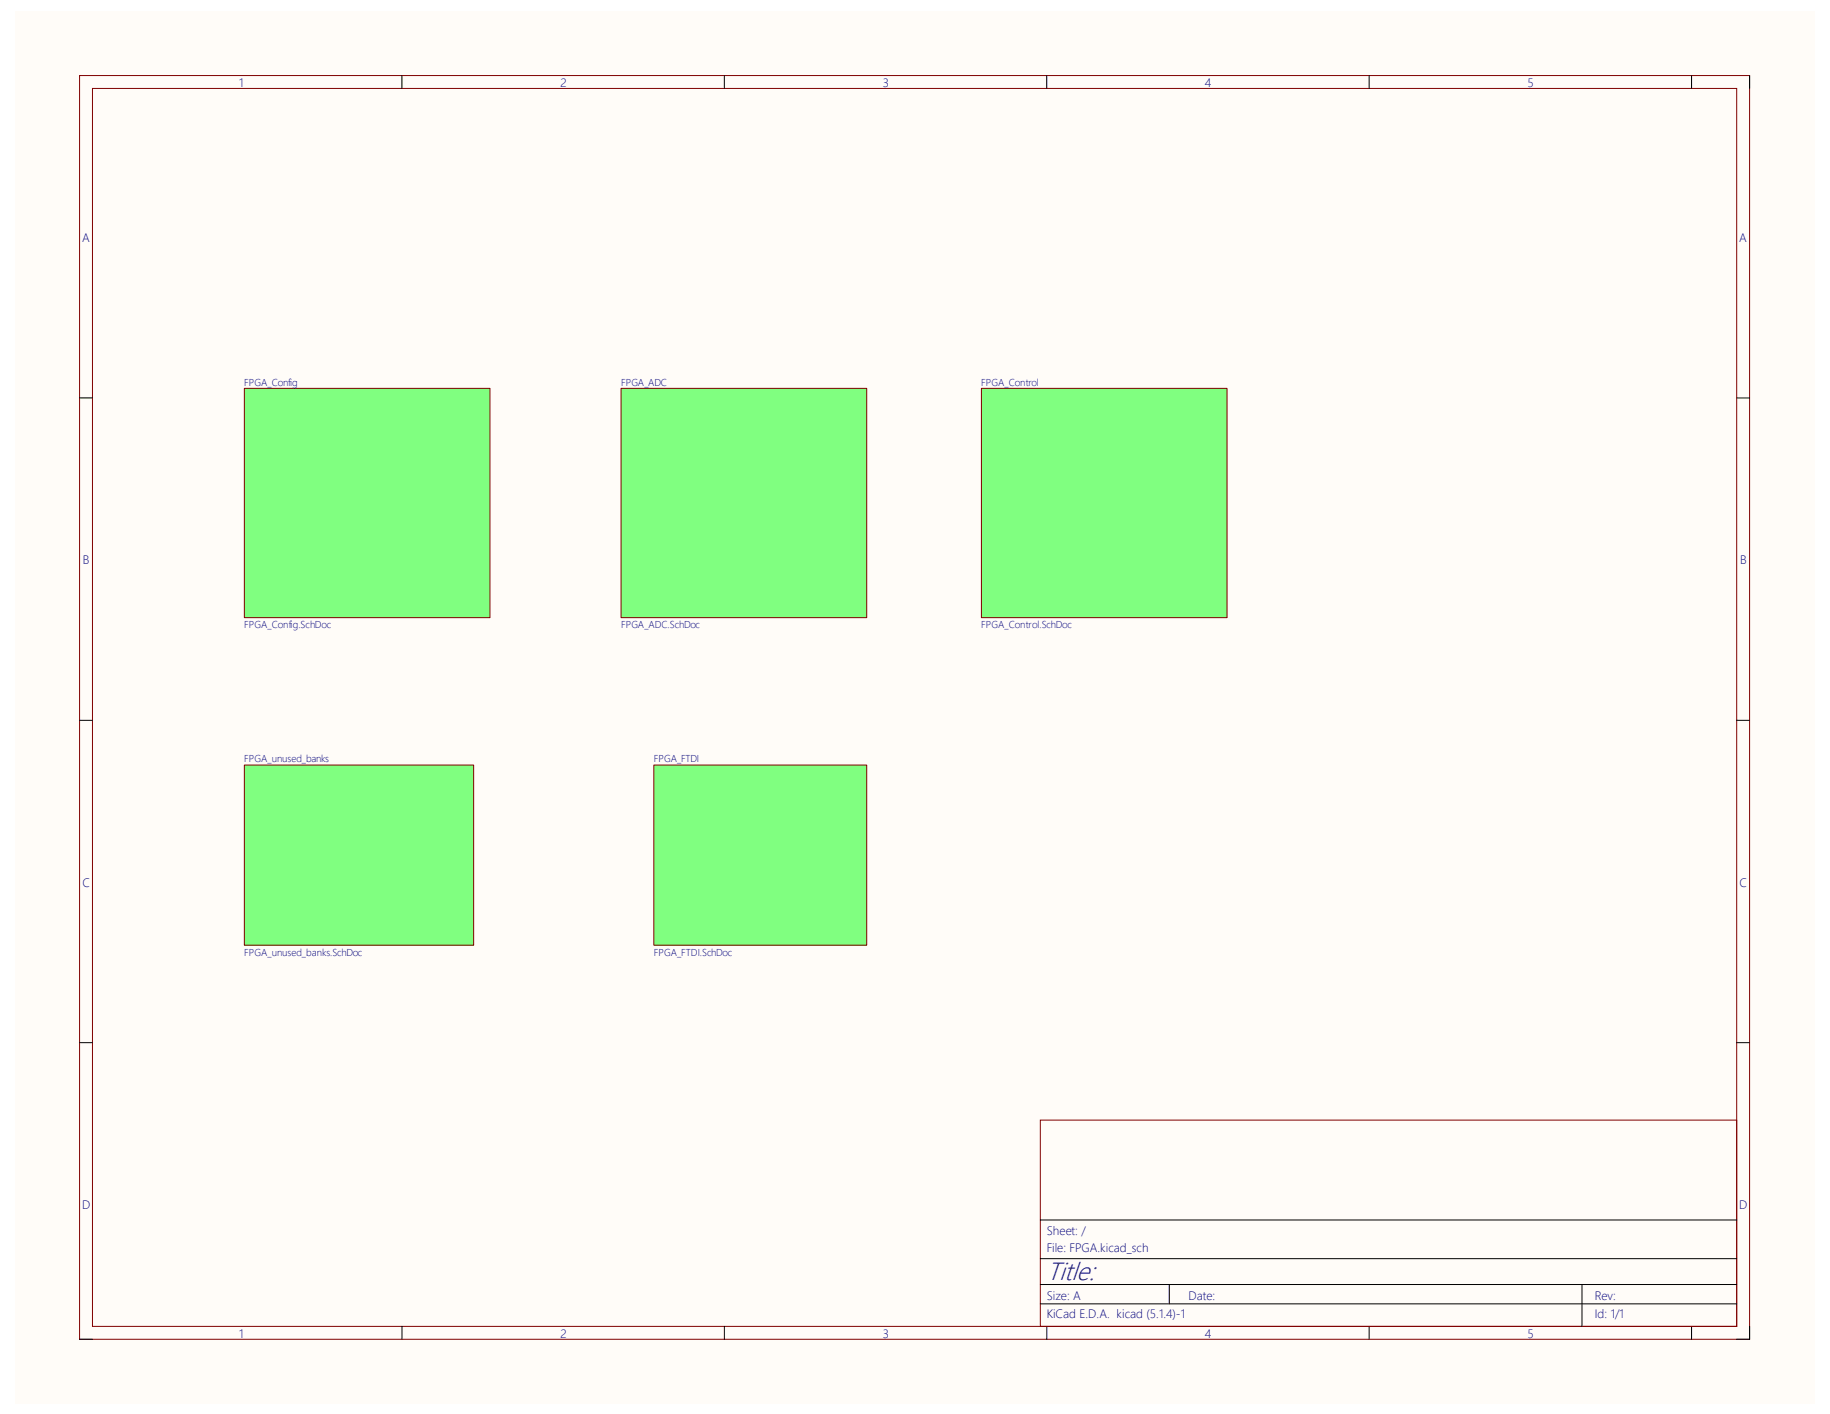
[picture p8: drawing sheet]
<svg xmlns="http://www.w3.org/2000/svg" width="279mm" height="216mm" viewBox="0 0 279 216" stroke-linecap="round" stroke-linejoin="round" font-family="sans-serif">
<defs><g id="words">
<text font-size="4" fill="#000080" x="159.8" y="195.5">Title:</text>
<g font-size="1.9" fill="#000080">
<text x="36.5" y="13.3">1</text>
<text x="85.6" y="13.3">2</text>
<text x="134.8" y="13.3">3</text>
<text x="183.9" y="13.3">4</text>
<text x="233.2" y="13.3">5</text>
<text x="12.5" y="36.9">A</text>
<text x="265.6" y="36.9">A</text>
<text x="12.7" y="86.1">B</text>
<text x="265.7" y="86.1">B</text>
<text x="12.6" y="135.4">C</text>
<text x="265.6" y="135.4">C</text>
<text x="12.5" y="184.6">D</text>
<text x="265.6" y="184.6">D</text>
<text x="159.8" y="191.2">File: FPGA.kicad_sch</text>
<text x="159.8" y="188.5">Sheet: /</text>
<text x="159.8" y="201.2">KiCad E.D.A. kicad (5.1.4)-1</text>
<text x="159.8" y="198.5">Size: A</text>
<text x="181.4" y="198.5">Date:</text>
<text x="243.5" y="198.5">Rev:</text>
<text x="243.5" y="201.2">Id: 1/1</text>
<text x="36.5" y="204.3">1</text>
<text x="85.6" y="204.3">2</text>
<text x="134.8" y="204.3">3</text>
<text x="183.9" y="204.3">4</text>
<text x="233.2" y="204.3">5</text>
</g>
<g font-size="1.5" fill="#000080">
<text x="37.3" y="58.9">FPGA_Config</text>
<text x="94.8" y="58.9">FPGA_ADC</text>
<text x="149.8" y="58.9">FPGA_Control</text>
<text x="37.3" y="95.9">FPGA_Config.SchDoc</text>
<text x="94.8" y="95.9">FPGA_ADC.SchDoc</text>
<text x="149.8" y="95.9">FPGA_Control.SchDoc</text>
<text x="37.3" y="116.4">FPGA_unused_banks</text>
<text x="99.8" y="116.4">FPGA_FTDI</text>
<text x="37.3" y="145.9">FPGA_unused_banks.SchDoc</text>
<text x="99.8" y="145.9">FPGA_FTDI.SchDoc</text>
</g>
</g></defs>
<path d="M2.3 1.7h274.7v212.6h-274.7z" fill-rule="evenodd" fill="#fffcf8"/>
<path d="M12.1 11.5h255v193h-255zM14.1 13.5h251.1v189h-251.1zM158.8 171h106.4v31.5h-106.4z" fill="none" stroke="#800000" stroke-width=".15"/>
<g fill="none" stroke="#000" stroke-width=".15">
<path d="M61.4 11.5v2M110.6 11.5v2M159.8 11.5v2M209 11.5v2M258.3 11.5v2M267.1 11.5v2M12.1 60.8h2M265.2 60.8h1.9M12.1 110h2M265.2 110h1.9M12.1 159.2h2M265.2 159.2h1.9"/>
<path d="M158.8 199.1h106.4M158.8 196.1h106.4M158.8 192.2h106.4M158.8 186.3h106.4M178.5 196.1v3M241.5 196.1v6.4M12.1 204.5h2M61.4 202.5v2M110.6 202.5v2M159.8 202.5v2M209 202.5v2M258.3 202.5v2"/>
<path d="M267.1 202.5v2h-1.9"/>
</g>
<path d="M149.8 59.3h37.5v35h-37.5z" fill-rule="evenodd" fill="#80ff80"/>
<path d="M149.8 59.3h37.5v35h-37.5z" fill="none" stroke="#800000" stroke-width=".15"/>
<path d="M37.3 59.3h37.5v35h-37.5z" fill-rule="evenodd" fill="#80ff80"/>
<path d="M37.3 59.3h37.5v35h-37.5z" fill="none" stroke="#800000" stroke-width=".15"/>
<path d="M37.3 116.8h35v27.5h-35z" fill-rule="evenodd" fill="#80ff80"/>
<path d="M37.3 116.8h35v27.5h-35z" fill="none" stroke="#800000" stroke-width=".15"/>
<path d="M99.8 116.8h32.5v27.5h-32.5z" fill-rule="evenodd" fill="#80ff80"/>
<path d="M99.8 116.8h32.5v27.5h-32.5z" fill="none" stroke="#800000" stroke-width=".15"/>
<path d="M94.8 59.3h37.5v35h-37.5z" fill-rule="evenodd" fill="#80ff80"/>
<path d="M94.8 59.3h37.5v35h-37.5z" fill="none" stroke="#800000" stroke-width=".15"/>
<use href="#words"/>
</svg>
